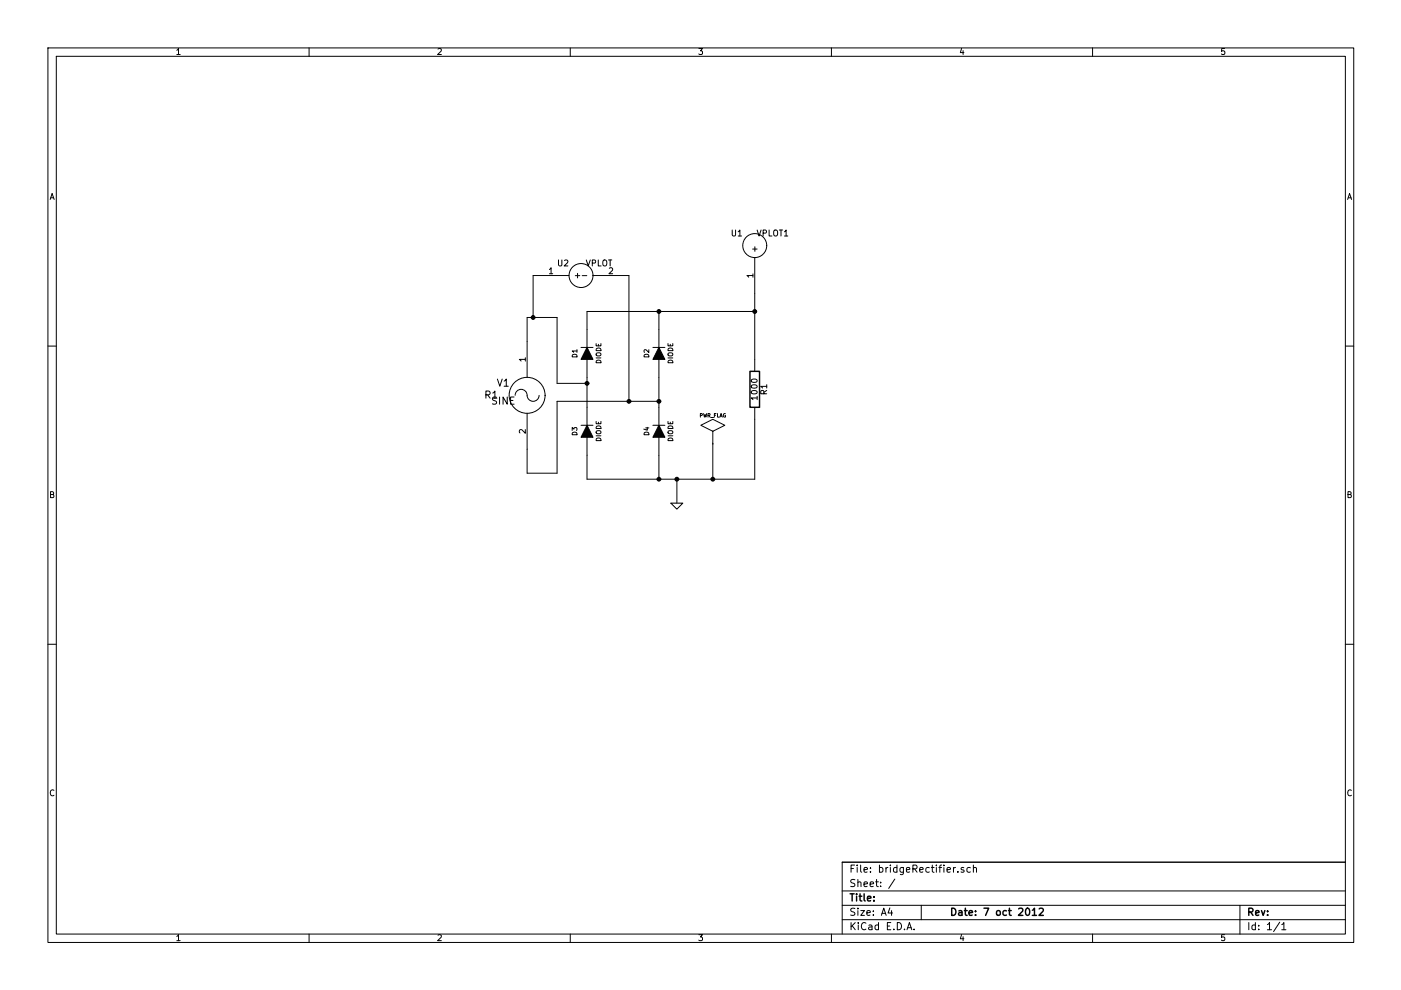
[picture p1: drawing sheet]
<svg xmlns="http://www.w3.org/2000/svg" width="297mm" height="210mm" viewBox="0 0 297 210" stroke-linecap="round" stroke-linejoin="round" font-family="sans-serif">
<g fill="none" stroke="#000" stroke-width=".21">
<path d="M10.2 10.2h276.8v189.6h-276.8zM11.9 11.9h273.3v186.1h-273.3zM37.5 10.7l.3-.4v1.3M37.5 11.6h.7M65.5 10.2v1.7M92.9 10.4l.4-.1 .3 .4-.8 .9h.8M120.9 10.2v1.7M148.2 10.3h.7l-.4 .5 .4 .1v.5l-.2 .2-.5-.2M176.3 10.2v1.7M203.9 10.2l-.3 1h.8M204.2 10.7v.9M231.6 10.2v1.7"/>
<path d="M259.6 10.3h-.6v.6l.2-.1 .4 .1v.5l-.1 .2-.5-.2M10.6 42.3l.4-1.3 .5 1.3M10.8 41.9h.6M116.5 57.2l.3-.4v1.2M116.5 58h.7M118.4 55.1v1.1l.2 .2 .4-.1 .1-.1v-1.1M119.7 55.2l.5-.1 .2 .4-.8 .9h.8M120.7 58.4h-7.7v8.9M122 58.4h.9M122.5 58v.9M123.4 58.4h1M124.3 55.1l.4 1.3 .4-1.3"/>
<path d="M125.6 55.8l.6-.1v-.5l-.6-.1v1.3M125.7 58.4h7.7v26.7M126.8 55.1v1.3h.7M127.9 55.3l.2-.2a.45 .45 0 0 1 .6 .4l-.1 .7-.5 .2-.3-.4zM129 55.1h.7M129.2 56.9l.5-.1 .2 .4-.8 .8h.8M129.4 55.1v1.3M155.2 48.8v1l.3 .2h.4l.1-.2v-1M156.5 49.1l.4-.3v1.2M156.5 50h.7M159.6 52.8h.9M159.6 58.4h-1.2l.4 .4"/>
<path d="M159.6 58.1v.7M160 54.6v24.1M160 52.3v1M160.5 48.8l.4 1.2 .5-1.2M161.8 49.4h.6l.1-.5-.7-.1v1.2M163.1 48.8v1.2h.6M164.1 48.9l.2-.1a.45 .45 0 0 1 .6 .4l-.1 .7-.5 .1-.3-.4zM165.2 48.8h.7M165.6 48.8v1.2M166.3 49.1l.4-.3v1.2M166.3 50h.7M285.7 42.3l.4-1.3 .5 1.3"/>
<path d="M285.9 41.9h.5M10.2 73.4h1.7M111.4 76.2h-1.3l.4 .4M111.4 75.8v.8M121.4 75.3a.55 .55 0 0 1 .6-.2 .55 .55 0 0 1 .3 .6h-1zM122.3 74.4h-1l.3 .3M122.3 74.1v.6M123.2 73.7h2.5M124.5 73.7l1.2 2.5h-2.5zM124.5 76.2v14M126.4 72.8v.5h1v-.5M126.4 75.9h1"/>
<path d="M126.4 76.5a.55 .55 0 0 1 .7-.1 .55 .55 0 0 1 .3 .5h-1zM126.4 74.9h.9l.1 .3-.3 .3-.6-.1-.1-.2zM126.4 74a.55 .55 0 0 1 .7-.2 .55 .55 0 0 1 .3 .5h-1zM126.9 73v.3M136.6 75.3a.55 .55 0 0 1 .6-.2 .55 .55 0 0 1 .4 .6h-1zM137.6 74.1v.7l-.7-.7-.3 .2 .1 .4M138.4 73.7h2.6M139.7 73.7l1.3 2.5h-2.6zM139.7 66v7.7M139.7 76.2v14M141.6 72.8v.5h1v-.5M141.6 75.9h1"/>
<path d="M141.7 76.5a.55 .55 0 0 1 .6-.1 .55 .55 0 0 1 .3 .5h-1zM141.7 74.9h.8l.1 .3-.3 .3-.5-.1-.2-.2zM141.7 74a.55 .55 0 0 1 .6-.2 .55 .55 0 0 1 .3 .5h-1zM142.1 73v.3M160 66h-35.5v7.7M285.2 73.4h1.8M103 83.7l.8-.1 .1-.2-.1-.3-.2-.2h-.6v1.5M103.4 83.7l.5 .7M104.5 83.3l.4-.4v1.5M104.5 84.4h.9M105.3 84.3l-.6-.1-.3 .3 .1 .3 .7 .3v.5l-.2 .1-.6-.1M105.5 80.4l.5 1.5 .5-1.5"/>
<path d="M105.9 84.2v1.5M106.9 80.8l.4-.4v1.5M106.9 81.9h.9M107.5 84.2v1.5l-.8-1.5v1.5M108.3 84.9h.5M109 84.2h-.7v1.5h.7M109.2 83.8a1.27 1.27 0 0 1 1.3-1.2 1.27 1.27 0 0 1 1.3 1.2 1.27 1.27 0 0 0 1.2 1.3 1.27 1.27 0 0 0 1.3-1.3M111.4 91.1v.8l-.9-.8-.4 .2 .1 .5M111.8 80v-12.7h6.3v14h6.4M121.3 91.3v-.6l.4 .3 .1-.3h.4v.6M121.5 91.7a.53 .53 0 0 1 .6-.1 .53 .53 0 0 1 .2 .6h-1zM123.2 90.2h2.5"/>
<path d="M124.5 90.2l1.2 2.5h-2.5zM126.4 89.4v.4h1v-.4M126.4 92.4h1M126.4 93a.55 .55 0 0 1 .7-.1 .55 .55 0 0 1 .3 .5h-1zM126.4 91.4h.9l.1 .3-.3 .3-.6-.1-.1-.2zM126.4 90.5a.55 .55 0 0 1 .7-.2 .55 .55 0 0 1 .3 .6h-1zM126.9 89.5v.3M136.6 91.8a.55 .55 0 0 1 .6-.2 .55 .55 0 0 1 .4 .6h-1zM136.9 90.7h.7M137.2 90.6v.6l-.7-.2M138.4 90.2h2.6M139.7 90.2l1.3 2.5h-2.6z"/>
<path d="M139.7 85.1h-21.6v15.2h-6.3v-12.7M139.7 92.7v8.9M141.6 89.4v.4h1v-.4M141.6 92.4h1M141.7 91.4h.8l.1 .3-.3 .3-.5-.1-.2-.2zM141.7 90.5a.55 .55 0 0 1 .6-.2 .55 .55 0 0 1 .3 .6h-1zM141.8 92.9a.53 .53 0 0 1 .6 0 .53 .53 0 0 1 .2 .5h-1zM142.1 89.5v.3M148.5 88.1l.4-.1v-.2l-.4-.1v.7M148.6 90.2l2.5-1.3 2.6 1.3-2.6 1.2zM149.2 87.7l.2 .7 .1-.5 .2 .5 .1-.7M150.1 88.1l.4-.1v-.2l-.4-.1v.7"/>
<path d="M150.3 88.1l.2 .3M150.7 88.5h.6M151.1 94h.1M151.1 91.4v2.6M151.1 94v7.6M151.5 88h.2M151.8 87.7h-.3v.7M152.1 87.7v.7h.4M152.6 88.4l.3-.7 .2 .7M152.7 88.2h.4M153.8 87.7a.34 .34 0 0 0-.4 .4 .34 .34 0 0 0 .4 .3v-.3h-.1M159.3 83a.74 .74 0 0 1 1.2 .2 .74 .74 0 0 1-1.2-.1z"/>
<path d="M159.3 81.8a.74 .74 0 0 1 1.2 .2 .74 .74 0 0 1-1.2-.1zM159.4 80.5a.66 .66 0 0 1 .7-.2 .66 .66 0 0 1 .4 .5 .74 .74 0 0 1-1.2-.1zM160 86.4v15.2h-35.5v-8.9M160.5 84.4h-1.2l.3 .3M160.5 84v.7M162 83.5l-.1-.6-.5-.1-.1 .7h1.3M162.6 81.9h-1.3l.4 .4M162.6 82.8l-.6 .4M162.6 81.6v.7M10.7 104.9l.6-.1v-.4l-.6-.2v1.3h.5l.2-.4-.2-.2M142.2 106.7h2.6l-1.3 1.3zM143.5 101.6v5.1"/>
<path d="M285.8 104.9l.5-.1 .1-.4-.6-.2v1.3h.5l.2-.4-.3-.2M10.2 136.6h1.7M285.2 136.6h1.8M11.4 167.6a.55 .55 0 0 0-.7 .1 .55 .55 0 0 0 0 .7l.4 .3 .3-.1M286.5 167.6a.55 .55 0 0 0-.7 .1 .55 .55 0 0 0 0 .7l.4 .3 .3-.1M37.5 198.6l.3-.4v1.2M37.5 199.4h.7M65.5 198v1.8M92.9 198.3l.4-.1 .3 .4-.8 .8h.8M120.9 198v1.8M148.2 198.2h.7l-.4 .5 .4 .1v.5l-.2 .1-.5-.1M176.3 198v1.8"/>
<path d="M178.6 188.9h106.6M178.6 195h106.6M178.6 191.9h106.6M180.4 195.6v1.5M180.4 184.2h.5M180.7 196.3l.6 .8M181.2 183.4h-.8v1.5M181.3 192.6h-.6l-.3 .3 .1 .3 .7 .3v.5l-.3 .1-.5-.1M181.3 186.5h-.6l-.3 .3 .1 .3 .7 .3v.5l-.3 .1-.5-.1M181.3 195.6l-.9 .9M181.7 183.4v.2M181.7 183.9v1"/>
<path d="M181.9 192.6v.1M181.9 187.1l.1-.1a.36 .36 0 0 1 .5 .2v.8M181.9 186.5v1.5M181.9 193.1v1M182 195.6v.2M182 196.1v1M182.5 183.4v1.3l.2 .2M182.5 193.1h.8l-.8 1h.8M183.2 184.4l.7-.1-.1-.3-.4-.1-.2 .3 .1 .7h.5M183.2 187.5l.7-.1-.1-.4h-.4l-.2 .2 .1 .7h.5M183.6 195.8a.72 .72 0 0 0-1 .5 .72 .72 0 0 0 .7 .8l.3-.1M183.8 193.6l.7-.2v-.3h-.5l-.2 .2 .1 .7h.6"/>
<path d="M184.2 196.2h.6l.1 .9M184.5 187.5l.7-.1-.1-.4h-.4l-.2 .2 .1 .7h.5M184.6 184.8v.1M184.6 184v.2M184.9 196.5l-.7 .1a.3 .3 0 0 0 .2 .5h.5M185.2 194v.1M185.2 193.1v.2M185.6 187h.6M185.9 186.5v1.3l.3 .2M186.3 196.2l-.5-.1-.3 .3 .1 .6 .2 .1h.5M186.3 195.6v1.5M186.5 184l.4-.1 .3 .3-.1 .6-.2 .1h-.4"/>
<path d="M186.5 183.4v1.5M186.7 187.9v.1M186.7 187v.2M186.9 194.1l.5-1.5 .5 1.5M187 193.6h.7M187.8 183.9v1M188.1 196.3h.5M188.3 183.9l-.5 .3M188.7 192.5l-.4 1.1h1M188.8 183.4v.2M188.8 183.9v1M188.9 195.6h-.8v1.5h.8"/>
<path d="M189 193.1v1M189.5 197v.1M189.7 186.4l-1.3 2M190.2 184l-.5-.1-.3 .3 .1 .6 .2 .1h.5M190.2 183.4v1.5M190.2 195.6a.77 .77 0 0 1 .9 .8 .77 .77 0 0 1-.9 .7zM191.5 183.9v1.3l-.2 .2h-.4M191.5 184l-.4-.1-.3 .3 .1 .6 .2 .1h.4M191.8 197v.1M192.2 184.4l.7-.1-.1-.3-.4-.1-.2 .3 .1 .7h.5M192.3 197.1l.5-1.5 .5 1.5M192.4 196.7h.8"/>
<path d="M193.5 184.2h.8l.1-.3v-.3l-.3-.2h-.6v1.5M193.8 197v.1M193.9 184.2l.5 .7M195 184.4l.7-.1v-.3l-.5-.1-.2 .3 .1 .7h.6M195.3 191.9v3.1M197 184l-.4-.1-.3 .3 .1 .6 .2 .1h.4M197.5 183.9h.5M197.7 183.4v1.3l.3 .2M198.5 183.4v.2M198.5 183.9v1M199.1 183.9h.5M199.6 183.4l-.3 .2v1.3"/>
<path d="M200.1 183.4v.2M200.1 183.9v1M200.8 184.4l.7-.1-.1-.3-.4-.1-.2 .3 .1 .7h.5M202.2 183.9v1M202.6 183.9l-.4 .3M203.1 184.8v.1M203.9 198.1l-.3 .9h.8M204.2 198.6v.8M204.3 184l-.3-.1-.2 .3v.2l.5 .1v.4h-.5M205.7 184l-.4-.1-.3 .3 .1 .6 .2 .1h.4M206.4 184.1l.1-.1a.36 .36 0 0 1 .5 .2v.7M206.4 183.4v1.5"/>
<path d="M231.6 198v1.8M259.6 198.2h-.6v.6l.2-.1 .4 .1v.5l-.1 .1-.5-.1M262.9 191.9v6.1M264.8 195.6v1.5M266.2 196.2l-.5-.1-.3 .3 .1 .6 .2 .1h.5M266.2 195.6v1.5M266.9 197v.1M266.9 196.2v.1M268.7 196l.5-.4v1.5M268.7 197.1h.9M271.3 195.5l-1.3 2M271.8 196l.4-.4v1.5"/>
<path d="M271.8 197.1h.8M285.2 182.8h-106.6v15.2"/>
<circle cx="123.2" cy="58.4" r="2.54"/>
<circle cx="160" cy="52.1" r="2.54"/>
<circle cx="113" cy="67.3" r=".41"/>
<circle cx="139.7" cy="66" r=".41"/>
<circle cx="160" cy="66" r=".41"/>
<circle cx="111.8" cy="83.8" r="3.8"/>
<circle cx="124.5" cy="81.3" r=".41"/>
<circle cx="133.3" cy="85.1" r=".41"/>
<circle cx="139.7" cy="85.1" r=".41"/>
<circle cx="139.7" cy="101.6" r=".41"/>
<circle cx="143.5" cy="101.6" r=".41"/>
<circle cx="151.1" cy="101.6" r=".41"/>
</g>
<g fill="none" stroke="#000" stroke-width=".3">
<path d="M159 78.7h2v7.7h-2zM180.2 189.5h.9M180.7 189.5v1.5M181.6 189.5v.2M181.6 190v1M182.1 190h.6M182.3 189.5v1.3l.4 .2M183.2 189.5v1.3l.2 .2M183.9 190.5l.8-.1-.1-.3-.4-.1-.3 .2 .1 .8h.6M185.3 190.9v.1M185.3 190.1v.1M201.8 192.6a.77 .77 0 0 1 .9 .7 .77 .77 0 0 1-.9 .8z"/>
<path d="M203.3 193.1h.6l.1 1M204 193.4l-.7 .2a.3 .3 0 0 0 .2 .5l.5-.1M204.5 193.1h.6M204.7 192.6v1.3l.4 .2M205.5 193.6l.7-.2-.1-.3h-.4l-.2 .2v.7h.6M206.8 194v.1M206.8 193.1v.2M208.6 192.6h1l-.6 1.5M211.4 193.1h.4l.3 .3v.4l-.3 .3-.5-.3zM213.4 193.1h-.4l-.4 .3 .1 .6 .3 .1 .4-.1M213.8 193.1h.6M214 192.6v1.3l.4 .2"/>
<path d="M216 192.7l.6-.1 .3 .4-1 1.1h1M217.6 192.7l.2-.1a.81 .81 0 0 1 .5 .7 .81 .81 0 0 1-.5 .8l-.2-.1-.2-.5zM218.9 193l.4-.4v1.5M218.9 194.1h.9M220.3 192.7l.6-.1 .3 .4-.9 1.1h.9M264.8 193.4l.7-.1 .2-.2-.1-.4-.2-.1h-.6v1.5M265.2 193.4l.5 .7M266.2 193.6l.8-.2-.1-.3h-.5l-.2 .2 .1 .7h.6M267.5 193.1l.3 1 .4-1M268.8 194v.1M268.8 193.1v.2"/>
</g>
<g fill="#000">
<path d="M124.5 73.7l1.2 2.5h-2.5zM139.7 73.7l1.3 2.5h-2.6zM124.5 90.2l1.2 2.5h-2.5zM139.7 90.2l1.3 2.5h-2.6z"/>
<circle cx="113" cy="67.3" r=".41"/>
<circle cx="139.7" cy="66" r=".41"/>
<circle cx="160" cy="66" r=".41"/>
<circle cx="124.5" cy="81.3" r=".41"/>
<circle cx="133.3" cy="85.1" r=".41"/>
<circle cx="139.7" cy="85.1" r=".41"/>
<circle cx="139.7" cy="101.6" r=".41"/>
<circle cx="143.5" cy="101.6" r=".41"/>
<circle cx="151.1" cy="101.6" r=".41"/>
</g>
</svg>
